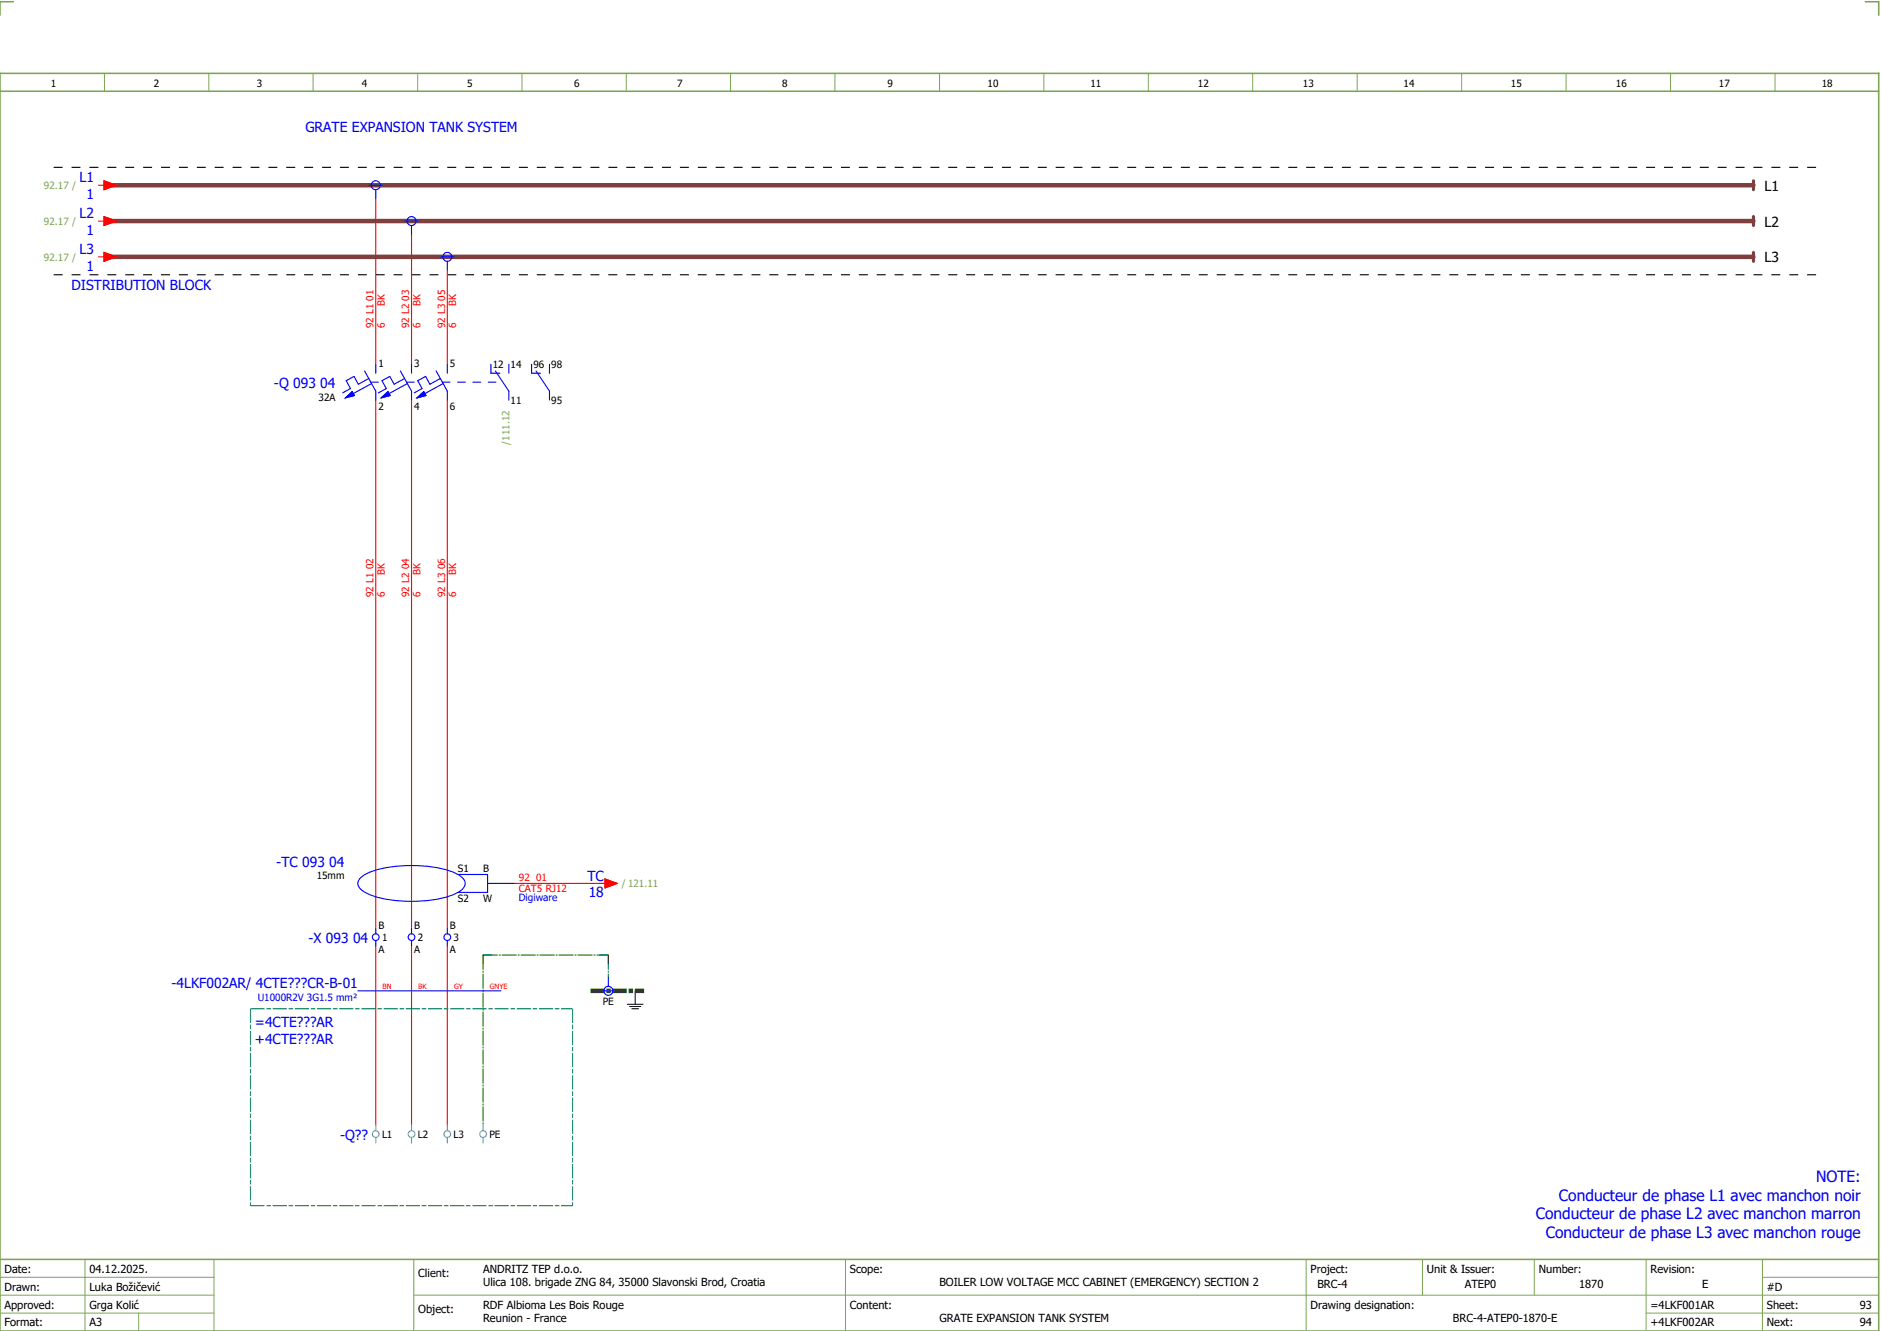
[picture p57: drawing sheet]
<svg xmlns="http://www.w3.org/2000/svg" width="421mm" height="297mm" viewBox="0 0 421 297" stroke-linecap="round" stroke-linejoin="round" font-family="sans-serif">
<defs><g id="words">
<g font-size="3.5" fill="#00f">
<text x="348.5" y="268.3">Conducteur de phase L1 avec manchon noir</text>
<text x="406" y="264.1">NOTE:</text>
<text x="343.3" y="272.5">Conducteur de phase L2 avec manchon marron</text>
<text x="345.6" y="276.7">Conducteur de phase L3 avec manchon rouge</text>
</g>
<g font-size="3.1" fill="#00f">
<text x="68.3" y="29.4">GRATE EXPANSION TANK SYSTEM</text>
<text x="17.8" y="40.8">L1</text>
<text x="19.3" y="44.5">1</text>
<text x="17.8" y="48.8">L2</text>
<text x="19.3" y="52.5">1</text>
<text x="17.8" y="56.8">L3</text>
<text x="16" y="64.8">DISTRIBUTION BLOCK</text>
<text x="19.3" y="60.5">1</text>
<text x="61.3" y="86.6">-Q 093 04</text>
<text x="61.8" y="193.6">-TC 093 04</text>
<text x="131.3" y="196.8">TC</text>
<text x="131.6" y="200.5">18</text>
<text x="69" y="210.6">-X 093 04</text>
<text x="38.4" y="220.8">-4LKF002AR/ 4CTE???CR-B-01</text>
<text x="57" y="229.5">=4CTE???AR</text>
<text x="57" y="233.3">+4CTE???AR</text>
<text x="76" y="254.6">-Q??</text>
</g>
<g font-size="3.1">
<text x="394.5" y="42.6">L1</text>
<text x="394.5" y="50.6">L2</text>
<text x="394.5" y="58.6">L3</text>
</g>
<g font-size="2.5">
<text x="1" y="284.4">Date:</text>
<text x="20" y="284.4">04.12.2025.</text>
<text x="93.5" y="285.4">Client:</text>
<text x="108" y="284.4">ANDRITZ TEP d.o.o.</text>
<text x="108" y="287.4">Ulica 108. brigade ZNG 84, 35000 Slavonski Brod, Croatia</text>
<text x="190" y="284.4">Scope:</text>
<text x="210" y="287.4">BOILER LOW VOLTAGE MCC CABINET (EMERGENCY) SECTION 2</text>
<text x="293" y="284.4">Project:</text>
<text x="294.5" y="287.9">BRC-4</text>
<text x="319" y="284.4">Unit &amp; Issuer:</text>
<text x="327.5" y="287.9">ATEP0</text>
<text x="344" y="284.4">Number:</text>
<text x="353" y="287.9">1870</text>
<text x="369" y="284.4">Revision:</text>
<text x="380.6" y="287.9">E</text>
<text x="1" y="288.4">Drawn:</text>
<text x="1" y="292.4">Approved:</text>
<text x="20" y="292.4">Grga Kolić</text>
<text x="20" y="288.4">Luka Božičević</text>
<text x="93.5" y="293.4">Object:</text>
<text x="108" y="292.4">RDF Albioma Les Bois Rouge</text>
<text x="190" y="292.4">Content:</text>
<text x="293" y="292.4">Drawing designation:</text>
<text x="369" y="292.4">=4LKF001AR</text>
<text x="395" y="292.4">Sheet:</text>
<text x="395" y="288.4">#D</text>
<text x="415.8" y="292.4">93</text>
<text x="1" y="296.4">Format:</text>
<text x="20" y="296.4">A3</text>
<text x="108" y="295.4">Reunion - France</text>
<text x="210" y="295.4">GRATE EXPANSION TANK SYSTEM</text>
<text x="324.8" y="295.4">BRC-4-ATEP0-1870-E</text>
<text x="369" y="296.4">+4LKF002AR</text>
<text x="395" y="296.4">Next:</text>
<text x="415.8" y="296.4">94</text>
</g>
<g font-size="2.2">
<text x="11.4" y="19.4">1</text>
<text x="34.4" y="19.4">2</text>
<text x="57.4" y="19.4">3</text>
<text x="80.9" y="19.4">4</text>
<text x="104.4" y="19.4">5</text>
<text x="128.4" y="19.4">6</text>
<text x="151.4" y="19.4">7</text>
<text x="174.9" y="19.4">8</text>
<text x="198.4" y="19.4">9</text>
<text x="220.8" y="19.4">10</text>
<text x="243.8" y="19.4">11</text>
<text x="267.8" y="19.4">12</text>
<text x="291.3" y="19.4">13</text>
<text x="313.8" y="19.4">14</text>
<text x="337.8" y="19.4">15</text>
<text x="361.3" y="19.4">16</text>
<text x="384.3" y="19.4">17</text>
<text x="407.3" y="19.4">18</text>
<text x="84.6" y="81.9">1</text>
<text x="92.6" y="81.9">3</text>
<text x="100.6" y="81.9">5</text>
<text x="110.1" y="82.3">12</text>
<text x="114.2" y="82.3">14</text>
<text x="119.2" y="82.3">96</text>
<text x="123.2" y="82.3">98</text>
<text x="71.2" y="89.5">32A</text>
<text x="84.6" y="91.6">2</text>
<text x="92.6" y="91.6">4</text>
<text x="100.6" y="91.6">6</text>
<text x="114.2" y="90.2">11</text>
<text x="123.2" y="90.2">95</text>
<text x="70.8" y="196.5">15mm</text>
<text x="102.4" y="194.9">S1</text>
<text x="108" y="194.9">B</text>
<text x="102.4" y="201.6">S2</text>
<text x="108" y="201.6">W</text>
<text x="84.6" y="207.5">B</text>
<text x="92.6" y="207.5">B</text>
<text x="100.6" y="207.5">B</text>
<text x="84.6" y="213">A</text>
<text x="85.4" y="210.3">1</text>
<text x="92.6" y="213">A</text>
<text x="93.4" y="210.3">2</text>
<text x="100.6" y="213">A</text>
<text x="101.4" y="210.3">3</text>
<text x="134.8" y="224.6">PE</text>
<text x="85.4" y="254.3">L1</text>
<text x="93.4" y="254.3">L2</text>
<text x="101.4" y="254.3">L3</text>
<text x="109.4" y="254.3">PE</text>
</g>
<g font-size="2.2" fill="#7ca552">
<text x="9.8" y="42.3">92.17 /</text>
<text x="9.8" y="50.3">92.17 /</text>
<text x="9.8" y="58.3">92.17 /</text>
<text x="113.9" y="99.3" transform="rotate(-90 113.9 99.3)">/111.12</text>
<text x="139" y="198.3">/ 121.11</text>
</g>
<g font-size="2.2" fill="#f00">
<text x="86" y="68.4" transform="rotate(-90 86 68.4)">BK</text>
<text x="94" y="68.4" transform="rotate(-90 94 68.4)">BK</text>
<text x="102" y="68.4" transform="rotate(-90 102 68.4)">BK</text>
<text x="83.5" y="73.4" transform="rotate(-90 83.5 73.4)">92 L1 01</text>
<text x="86" y="73.4" transform="rotate(-90 86 73.4)">6</text>
<text x="91.5" y="73.4" transform="rotate(-90 91.5 73.4)">92 L2 03</text>
<text x="94" y="73.4" transform="rotate(-90 94 73.4)">6</text>
<text x="99.5" y="73.4" transform="rotate(-90 99.5 73.4)">92 L3 05</text>
<text x="102" y="73.4" transform="rotate(-90 102 73.4)">6</text>
<text x="86" y="128.4" transform="rotate(-90 86 128.4)">BK</text>
<text x="94" y="128.4" transform="rotate(-90 94 128.4)">BK</text>
<text x="102" y="128.4" transform="rotate(-90 102 128.4)">BK</text>
<text x="83.5" y="133.4" transform="rotate(-90 83.5 133.4)">92 L1 02</text>
<text x="86" y="133.4" transform="rotate(-90 86 133.4)">6</text>
<text x="91.5" y="133.4" transform="rotate(-90 91.5 133.4)">92 L2 04</text>
<text x="94" y="133.4" transform="rotate(-90 94 133.4)">6</text>
<text x="99.5" y="133.4" transform="rotate(-90 99.5 133.4)">92 L3 06</text>
<text x="102" y="133.4" transform="rotate(-90 102 133.4)">6</text>
<text x="116" y="196.9">92 01</text>
<text x="116" y="199.4">CAT5 RJ12</text>
</g>
<g font-size="2.2" fill="#00f">
<text x="116" y="201.4">Digiware</text>
<text x="57.6" y="223.6">U1000R2V 3G1.5 mm²</text>
</g>
<g font-size="1.6" fill="#f00">
<text x="85.5" y="220.9">BN</text>
<text x="93.5" y="220.9">BK</text>
<text x="101.5" y="220.9">GY</text>
<text x="109.5" y="220.9">GNYE</text>
</g>
</g></defs>
<path d="M0 16.4h420v281h-420zM3 .4h-3v3M417 .4h3v3M0 20.4h420M0 281.4h420" fill="none" stroke="#7ca552" stroke-width=".35"/>
<g fill="none" stroke="#7ca552" stroke-width=".22">
<path d="M23.4 16.5v4M46.7 16.4v4M70 16.4v4M93.4 16.4v4M116.7 16.5v4M140 16.4v4M163.3 16.4v4M186.7 16.4v4M210 16.4v4M233.4 16.4v4M256.7 16.4v4M280 16.5v4"/>
<path d="M303.4 16.4v4M326.8 16.4v4M350.1 16.4v4M373.5 16.4v4M396.8 16.4v4M0 285.4h47.8M0 293.4h47.8M19 281.4v16M31 293.4v4M47.8 281.4v16M47.8 289.4h-47.8M92.5 281.4v16"/>
<path d="M92.5 289.4h327.5M189 281.4v16M292 281.4v15.8M318 281.4v8M343 281.4v8M368 281.4v15.8M368 293.4h52M394 285.4h26M394 281.4v15.8"/>
</g>
<path d="M108 213.4h28M108 213.4v38M136 213.4v5" fill="none" stroke="#008000" stroke-width=".25" stroke-dasharray="3.2 .4 .3 .4"/>
<path d="M24 41.4h368M24 49.4h368M24 57.4h368" fill="none" stroke="#7f3f3f" stroke-width="1"/>
<g fill="none" stroke="#f00" stroke-width=".25">
<path d="M22 41.4h1.2M22 49.4h1.2M22 57.4h1.2M23.2 40.4l2.8 1-2.8 1zM23.2 48.4l2.8 1-2.8 1zM23.2 56.4l2.8 1-2.8 1zM84 44.4v37M92 52.4v29M100 60.4v21M84 89.4v118M92 89.4v118M100 89.4v118"/>
<path d="M113 197.4h23M135.3 196.4l2.7 1-2.7 1zM84 211.4v40M92 211.4v40M100 211.4v40"/>
</g>
<path d="M12 37.4h396M12 61.4h396" fill="none" stroke="#000" stroke-width=".25" stroke-dasharray="2 2" stroke-linecap="butt"/>
<path d="M392 40.4v2M392 48.4v2M392 56.4v2" fill="none" stroke="#7f3f3f" stroke-width=".7"/>
<path d="M108 213.4h2M108 213.4v2M134 213.4h2M136 213.4v2" fill="none" stroke="#008000" stroke-width=".25" stroke-dasharray="3.2 .4 .3 .4" stroke-linecap="butt"/>
<path d="M140.2 224.4h3.5M140.7 224.9h2.5M141.3 225.4h1.5M142 221.4v3" fill="none" stroke="#000" stroke-width=".22"/>
<path d="M132 221.4h12" fill="none" stroke="#008000" stroke-width="1" stroke-dasharray="3.2 .4 1 .4" stroke-linecap="butt"/>
<path d="M56 225.4h72M56 225.4v44M128 225.4v44M56 269.4h72" fill="none" stroke="#007f7f" stroke-width=".25" stroke-dasharray="3.2 .4 1 .4" stroke-linecap="butt"/>
<g fill="none" stroke="#52a5a5" stroke-width=".25">
<path d="M84 251.4v1.2M84 254.1v1.3M92 251.4v1.2M92 254.1v1.3M100 251.4v1.2M100 254.1v1.3M108 251.4v1.2M108 254.1v1.3"/>
<circle cx="84" cy="253.4" r=".75"/>
<circle cx="92" cy="253.4" r=".75"/>
<circle cx="100" cy="253.4" r=".75"/>
<circle cx="108" cy="253.4" r=".75"/>
</g>
<g fill="none" stroke="#00f" stroke-width=".25">
<path d="M82.5 41.4h3M84 42.4v2M90.5 49.4h3M92 50.4v2M98.5 57.4h3M100 58.4v2M77.2 88.9l1.5-1.4 .5 .9zM81.5 82.9l2.5 4.5v2M82.4 84.6l-2.3 1.3-1-1.8-1.7 1 1 1.7-1.8 1M82.9 85.4h1.7M83.1 85.7l-4.1 2.2M84 81.4v2"/>
<path d="M85.2 88.9l1.5-1.4 .5 .9zM89.5 82.9l2.5 4.5v2M90.4 84.6l-2.3 1.3-1-1.8-1.7 1 1 1.7-1.8 1M90.9 85.4h1.7M91.1 85.7l-4.1 2.2M92 81.4v2M93.2 88.9l1.5-1.4 .5 .9zM97.5 82.9l2.5 4.5v2M98.4 84.6l-2.3 1.3-1-1.8-1.7 1 1 1.7-1.8 1M98.9 85.4h1.7M99.1 85.7l-4.1 2.2M100 81.4v2"/>
<path d="M102.3 85.4h1.7M105.7 85.4h1.7M109.2 85.4h1.7M109.7 81.4v2h2.1M110.8 82.9l3 4.5v2M113.8 81.4v2M118.8 81.4v2h2M119.8 82.9l3 4.5v2M122.8 81.4v2M80.4 196.3a10.1 10.1 0 0 1 5.5-2.4 30.7 30.7 0 0 1 15.6 1 3.6 3.6 0 0 1 2.5 2.5 2.62 2.62 0 0 1-1.6 2 26.9 26.9 0 0 1-15.1 1.7l-1.4-.3a10.1 10.1 0 0 1-5.5-2.3 1.53 1.53 0 0 1 0-2.2zM102.4 195.4h6.6v4h-6.6M109 197.4h6"/>
<path d="M84 207.4v1.2M84 210.1v1.3M92 207.4v1.2M92 210.1v1.3M100 207.4v1.2M100 210.1v1.3M136 218.4v2M80 221.4h32M134.5 221.4h3"/>
<circle cx="84" cy="41.4" r="1"/>
<circle cx="92" cy="49.4" r="1"/>
<circle cx="100" cy="57.4" r="1"/>
<circle cx="84" cy="209.4" r=".75"/>
<circle cx="92" cy="209.4" r=".75"/>
<circle cx="100" cy="209.4" r=".75"/>
<circle cx="136" cy="221.4" r="1"/>
</g>
<g fill="#00f" stroke="#00f" stroke-width=".22">
<path d="M85.2 88.9l1.5-1.4 .5 .9z"/>
<path d="M77.2 88.9l1.5-1.4 .5 .9z"/>
<path d="M93.2 88.9l1.5-1.4 .5 .9z"/>
</g>
<g fill="#f00" stroke="#f00" stroke-width=".22">
<path d="M23.2 40.4l2.8 1-2.8 1z"/>
<path d="M23.2 48.4l2.8 1-2.8 1z"/>
<path d="M23.2 56.4l2.8 1-2.8 1z"/>
<path d="M135.3 196.4l2.7 1-2.7 1z"/>
</g>
<use href="#words"/>
</svg>
